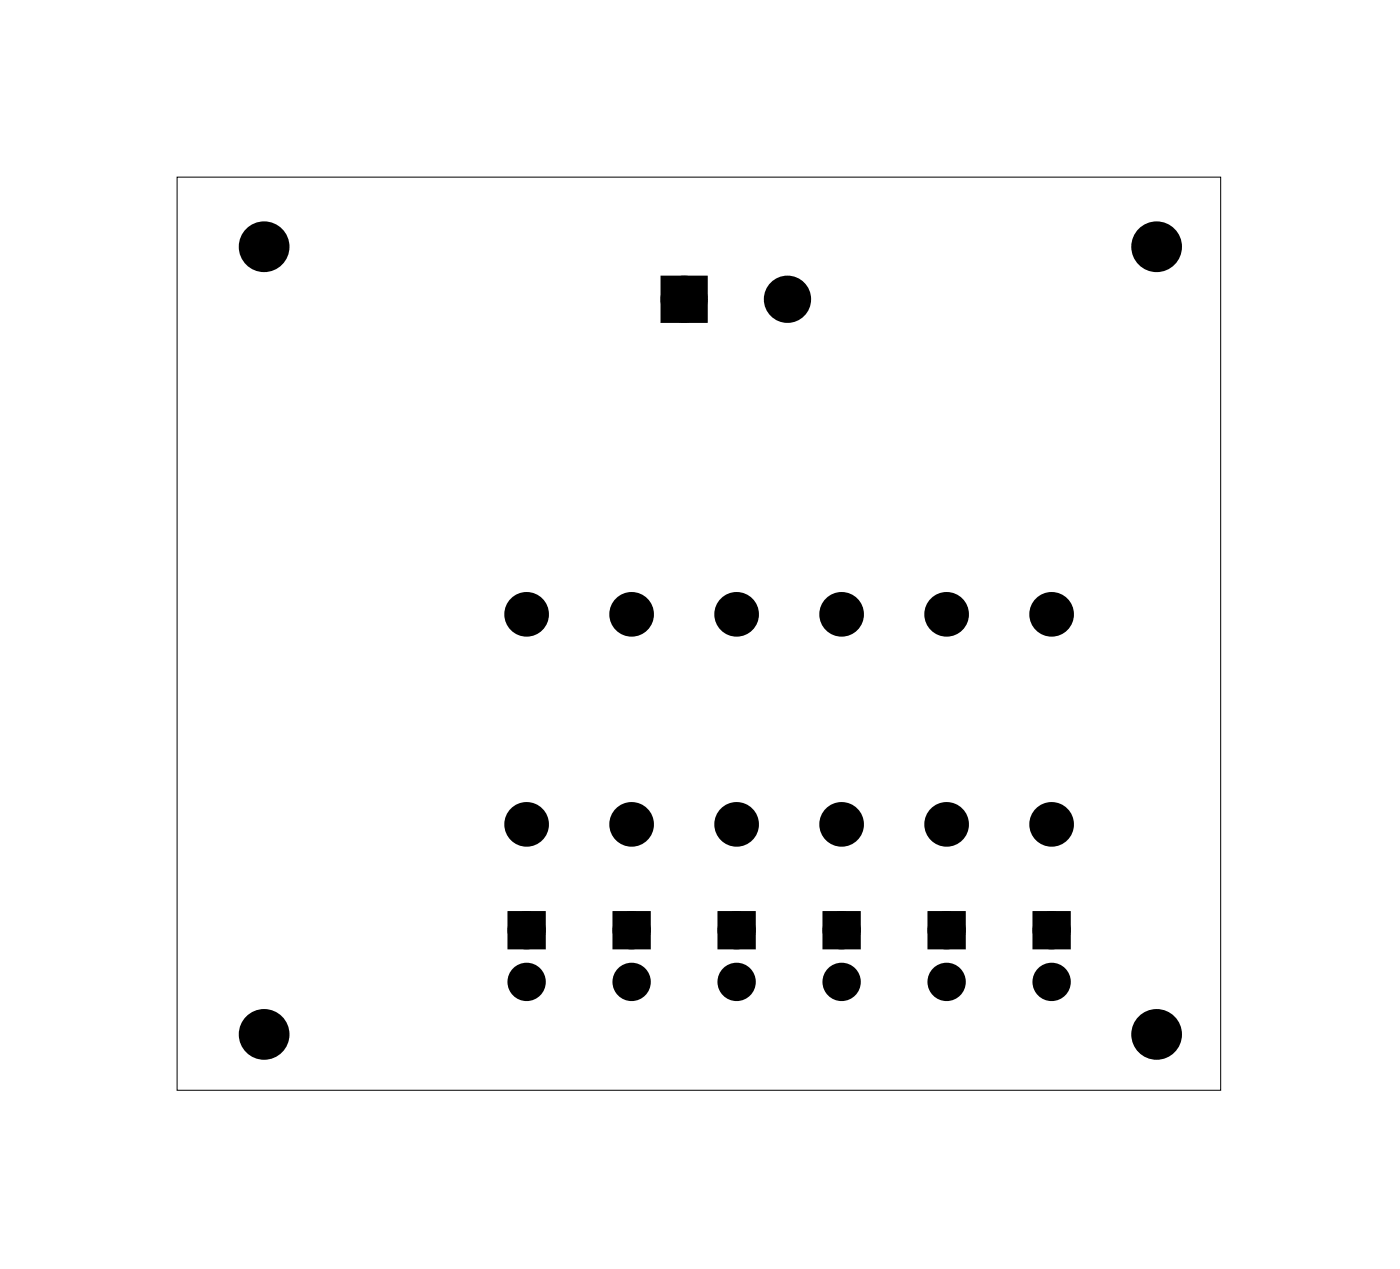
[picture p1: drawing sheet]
<svg xmlns="http://www.w3.org/2000/svg" width="68mm" height="61mm" viewBox="0 0 68 61" stroke-linecap="round" stroke-linejoin="round" font-family="sans-serif">
<path d="M8.6 8.6h50.5v44.1h-50.5z" fill="none" stroke="#000" stroke-width=".05"/>
<g fill="#000">
<circle cx="12.8" cy="11.9" r="1.1"/>
<circle cx="33.1" cy="14.5" r=".76"/>
<circle cx="38.1" cy="14.5" r=".76"/>
<circle cx="56" cy="11.9" r="1.1"/>
<circle cx="25.5" cy="39.9" r=".7"/>
<circle cx="25.5" cy="29.7" r=".7"/>
<circle cx="30.6" cy="39.9" r=".7"/>
<circle cx="30.6" cy="29.7" r=".7"/>
<circle cx="35.6" cy="39.9" r=".7"/>
<circle cx="35.6" cy="29.7" r=".7"/>
<circle cx="40.7" cy="39.9" r=".7"/>
<circle cx="40.7" cy="29.7" r=".7"/>
<circle cx="45.8" cy="39.9" r=".7"/>
<circle cx="45.8" cy="29.7" r=".7"/>
<circle cx="50.9" cy="39.9" r=".7"/>
<circle cx="50.9" cy="29.7" r=".7"/>
<circle cx="12.8" cy="50" r="1.1"/>
<circle cx="25.5" cy="45" r=".6"/>
<circle cx="25.5" cy="47.5" r=".6"/>
<circle cx="30.6" cy="47.5" r=".6"/>
<circle cx="30.6" cy="45" r=".6"/>
<circle cx="35.6" cy="45" r=".6"/>
<circle cx="35.6" cy="47.5" r=".6"/>
<circle cx="40.7" cy="45" r=".6"/>
<circle cx="40.7" cy="47.5" r=".6"/>
<circle cx="45.8" cy="45" r=".6"/>
<circle cx="45.8" cy="47.5" r=".6"/>
<circle cx="50.9" cy="45" r=".6"/>
<circle cx="50.9" cy="47.5" r=".6"/>
<circle cx="56" cy="50" r="1.1"/>
</g>
<g fill="none" stroke="#000" stroke-width=".65" stroke-linecap="butt">
<path d="M24.9 44.4h1.2v1.2h-1.2zM30 44.4h1.2v1.2h-1.2zM35 44.4h1.2v1.2h-1.2zM40.1 44.4h1.2v1.2h-1.2zM45.2 44.4h1.2v1.2h-1.2zM50.3 44.4h1.2v1.2h-1.2z"/>
<circle cx="25.5" cy="45" r=".6"/>
<circle cx="25.5" cy="47.5" r=".6"/>
<circle cx="30.6" cy="45" r=".6"/>
<circle cx="30.6" cy="47.5" r=".6"/>
<circle cx="35.6" cy="45" r=".6"/>
<circle cx="35.6" cy="47.5" r=".6"/>
<circle cx="40.7" cy="45" r=".6"/>
<circle cx="40.7" cy="47.5" r=".6"/>
<circle cx="45.8" cy="45" r=".6"/>
<circle cx="45.8" cy="47.5" r=".6"/>
<circle cx="50.9" cy="45" r=".6"/>
<circle cx="50.9" cy="47.5" r=".6"/>
</g>
<path d="M32.3 13.7h1.6v1.5h-1.6zM24.9 44.4h1.2v1.2h-1.2zM30 44.4h1.2v1.2h-1.2zM35 44.4h1.2v1.2h-1.2zM40.1 44.4h1.2v1.2h-1.2zM45.2 44.4h1.2v1.2h-1.2zM50.3 44.4h1.2v1.2h-1.2z" fill="#000"/>
<g fill="none" stroke="#000" stroke-width=".76" stroke-linecap="butt">
<path d="M32.3 13.7h1.6v1.5h-1.6z"/>
<circle cx="33.1" cy="14.5" r=".76"/>
<circle cx="38.1" cy="14.5" r=".76"/>
<circle cx="25.5" cy="39.9" r=".7"/>
<circle cx="25.5" cy="29.7" r=".7"/>
<circle cx="30.6" cy="39.9" r=".7"/>
<circle cx="30.6" cy="29.7" r=".7"/>
<circle cx="35.6" cy="39.9" r=".7"/>
<circle cx="35.6" cy="29.7" r=".7"/>
<circle cx="40.7" cy="39.9" r=".7"/>
<circle cx="40.7" cy="29.7" r=".7"/>
<circle cx="45.8" cy="39.9" r=".7"/>
<circle cx="45.8" cy="29.7" r=".7"/>
<circle cx="50.9" cy="39.9" r=".7"/>
<circle cx="50.9" cy="29.7" r=".7"/>
</g>
<g fill="none" stroke="#000" stroke-width=".25">
<circle cx="12.8" cy="11.9" r="1.1"/>
<circle cx="56" cy="11.9" r="1.1"/>
<circle cx="12.8" cy="50" r="1.1"/>
<circle cx="56" cy="50" r="1.1"/>
</g>
</svg>
